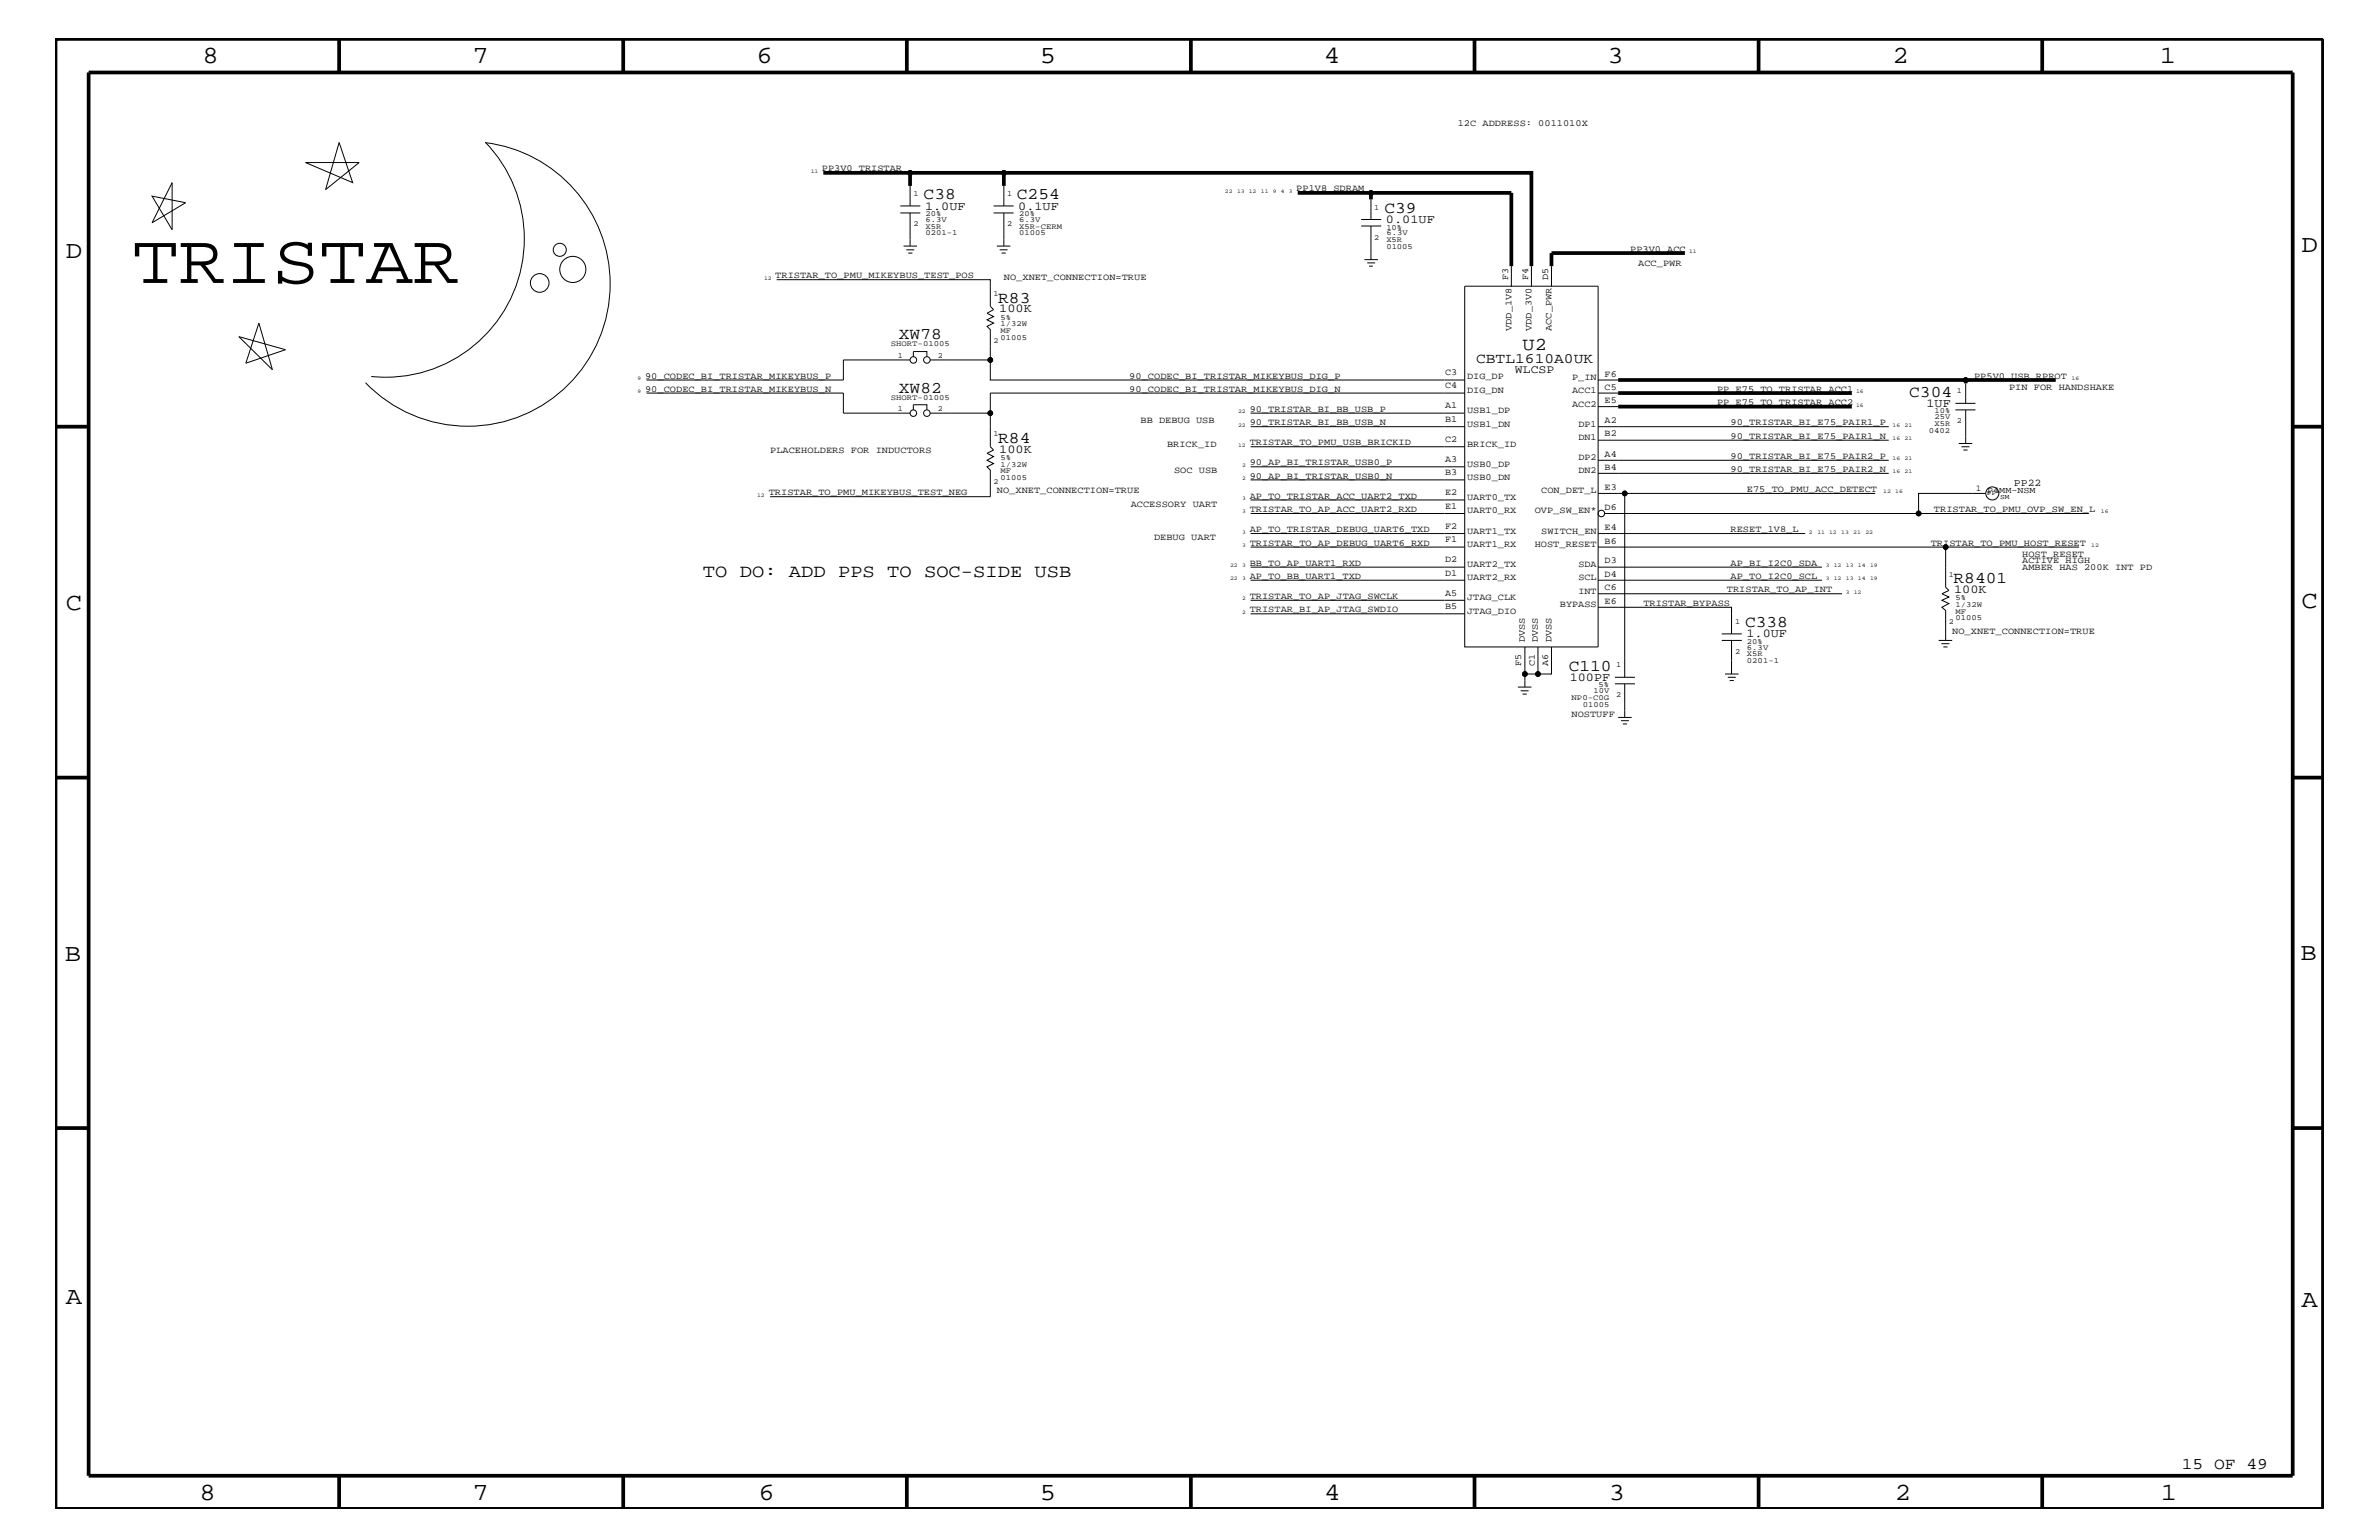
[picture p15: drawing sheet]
<svg xmlns="http://www.w3.org/2000/svg" width="432mm" height="279mm" viewBox="0 0 432 279" stroke-linecap="round" stroke-linejoin="round" font-family="sans-serif">
<defs><g id="words">
<text font-size="12.9" x="24" y="51.3">TRISTAR</text>
<g font-size="4.5">
<text x="36.7" y="11.5">8</text>
<text x="85.8" y="11.5">7</text>
<text x="137.3" y="11.5">6</text>
<text x="188.7" y="11.5">5</text>
<text x="240.3" y="11.5">4</text>
<text x="291.8" y="11.5">3</text>
<text x="343.5" y="11.5">2</text>
<text x="392" y="11.5">1</text>
<text x="11.9" y="46.8">D</text>
<text x="417.7" y="45.7">D</text>
<text x="11.9" y="110.6">C</text>
<text x="417.7" y="110.3">C</text>
<text x="11.8" y="174.3">B</text>
<text x="417.6" y="174.2">B</text>
<text x="11.9" y="236.7">A</text>
<text x="417.7" y="237.1">A</text>
<text x="36.2" y="272.1">8</text>
<text x="85.8" y="272.1">7</text>
<text x="137.7" y="272.1">6</text>
<text x="188.7" y="272.1">5</text>
<text x="240.4" y="272.1">4</text>
<text x="292" y="272.1">3</text>
<text x="343.9" y="272.1">2</text>
<text x="392.2" y="272.1">1</text>
</g>
<g font-size="3.3">
<text x="276.4" y="63.4">U2</text>
<text x="127.6" y="104.7">TO DO: ADD PPS TO SOC-SIDE USB</text>
</g>
<g font-size="3">
<text x="167.6" y="36.2">C38</text>
<text x="184.6" y="36.2">C254</text>
<text x="251.3" y="38.6">C39</text>
<text x="181.2" y="54.9">R83</text>
<text x="163.2" y="61.5">XW78</text>
<text x="163.2" y="71.2">XW82</text>
<text x="346.5" y="72">C304</text>
<text x="181.2" y="80.3">R84</text>
<text x="354.6" y="105.8">R8401</text>
<text x="316.7" y="113.7">C338</text>
<text x="284.7" y="121.7">C110</text>
<text x="396" y="266.5">15 OF 49</text>
</g>
<text font-size="2.6" x="267.9" y="65.9">CBTL1610A0UK</text>
<g font-size="2.2">
<text x="167.9" y="38">1.0UF</text>
<text x="184.8" y="38">0.1UF</text>
<text x="251.5" y="40.4">0.01UF</text>
<text x="181.4" y="56.7">100K</text>
<text x="349.7" y="73.8">1UF</text>
<text x="181.4" y="82.2">100K</text>
<text x="354.7" y="107.6">100K</text>
<text x="317" y="115.6">1.0UF</text>
<text x="284.9" y="123.5">100PF</text>
</g>
<text font-size="2.1" x="275" y="67.7">WLCSP</text>
<text font-size="1.9" x="365.5" y="88.2">PP22</text>
<g font-size="1.7">
<text x="264.6" y="22.9">12C ADDRESS: 0011010X</text>
<text x="149.2" y="31.1">PP3V0_TRISTAR</text>
<text x="235.3" y="34.7">PP1V8_SDRAM</text>
<text x="295.9" y="45.7">PP3V0_ACC</text>
<text x="140.7" y="50.5">TRISTAR_TO_PMU_MIKEYBUS_TEST_POS</text>
<text x="182.2" y="50.7">NO_XNET_CONNECTION=TRUE</text>
<text x="273.7" y="50.7" transform="rotate(-90 273.7 50.7)">F3</text>
<text x="277.4" y="50.7" transform="rotate(-90 277.4 50.7)">F4</text>
<text x="281" y="50.7" transform="rotate(-90 281 50.7)">D5</text>
<text x="297.3" y="48.3">ACC_PWR</text>
<text x="274.3" y="60.1" transform="rotate(-90 274.3 60.1)">VDD_1V8</text>
<text x="278" y="60.1" transform="rotate(-90 278 60.1)">VDD_3V0</text>
<text x="281.6" y="60.1" transform="rotate(-90 281.6 60.1)">ACC_PWR</text>
<text x="117.1" y="71.1">90_CODEC_BI_TRISTAR_MIKEYBUS_N</text>
<text x="117.1" y="68.7">90_CODEC_BI_TRISTAR_MIKEYBUS_P</text>
<text x="205" y="68.7">90_CODEC_BI_TRISTAR_MIKEYBUS_DIG_P</text>
<text x="205" y="71.1">90_CODEC_BI_TRISTAR_MIKEYBUS_DIG_N</text>
<text x="262.3" y="70.5">C4</text>
<text x="262.3" y="68.1">C3</text>
<text x="266.3" y="71.3">DIG_DN</text>
<text x="266.3" y="68.7">DIG_DP</text>
<text x="285.3" y="71.3">ACC1</text>
<text x="285.3" y="68.9">P_IN</text>
<text x="291.3" y="70.7">C5</text>
<text x="291.3" y="68.4">F6</text>
<text x="311.7" y="71.1">PP_E75_TO_TRISTAR_ACC1</text>
<text x="358.3" y="68.7">PP5V0_USB_RPROT</text>
<text x="364.7" y="70.7">PIN FOR HANDSHAKE</text>
<text x="207" y="76.8">BB DEBUG USB</text>
<text x="226.8" y="77.2">90_TRISTAR_BI_BB_USB_N</text>
<text x="226.8" y="74.7">90_TRISTAR_BI_BB_USB_P</text>
<text x="262.3" y="76.6">B1</text>
<text x="262.3" y="74.1">A1</text>
<text x="266.3" y="77.4">USB1_DN</text>
<text x="266.3" y="75">USB1_DP</text>
<text x="285.3" y="73.8">ACC2</text>
<text x="286.5" y="77.4">DP1</text>
<text x="291.3" y="76.8">A2</text>
<text x="291.3" y="73.2">E5</text>
<text x="311.7" y="73.5">PP_E75_TO_TRISTAR_ACC2</text>
<text x="314.1" y="77.2">90_TRISTAR_BI_E75_PAIR1_P</text>
<text x="139.8" y="82.2">PLACEHOLDERS FOR INDUCTORS</text>
<text x="211.8" y="81.1">BRICK_ID</text>
<text x="226.8" y="80.8">TRISTAR_TO_PMU_USB_BRICKID</text>
<text x="262.3" y="80.2">C2</text>
<text x="262.3" y="83.8">A3</text>
<text x="266.3" y="81.1">BRICK_ID</text>
<text x="286.5" y="83.5">DP2</text>
<text x="286.5" y="79.9">DN1</text>
<text x="291.3" y="82.8">A4</text>
<text x="291.3" y="79.2">B2</text>
<text x="314.1" y="79.6">90_TRISTAR_BI_E75_PAIR1_N</text>
<text x="314.1" y="83.3">90_TRISTAR_BI_E75_PAIR2_P</text>
<text x="139.5" y="89.9">TRISTAR_TO_PMU_MIKEYBUS_TEST_NEG</text>
<text x="180.9" y="89.5">NO_XNET_CONNECTION=TRUE</text>
<text x="213.1" y="85.9">SOC USB</text>
<text x="226.8" y="86.9">90_AP_BI_TRISTAR_USB0_N</text>
<text x="226.8" y="84.4">90_AP_BI_TRISTAR_USB0_P</text>
<text x="262.3" y="86.2">B3</text>
<text x="262.3" y="89.9">E2</text>
<text x="266.3" y="87.1">USB0_DN</text>
<text x="266.3" y="84.7">USB0_DP</text>
<text x="279.7" y="89.5">CON_DET_L</text>
<text x="286.5" y="85.9">DN2</text>
<text x="291.3" y="88.9">E3</text>
<text x="291.3" y="85.3">B4</text>
<text x="314.1" y="85.6">90_TRISTAR_BI_E75_PAIR2_N</text>
<text x="317.1" y="89.3">E75_TO_PMU_ACC_DETECT</text>
<text x="205.2" y="92">ACCESSORY UART</text>
<text x="226.8" y="92.9">TRISTAR_TO_AP_ACC_UART2_RXD</text>
<text x="226.8" y="90.5">AP_TO_TRISTAR_ACC_UART2_TXD</text>
<text x="262.3" y="92.3">E1</text>
<text x="262.3" y="96">F2</text>
<text x="266.3" y="93.2">UART0_RX</text>
<text x="266.3" y="90.7">UART0_TX</text>
<text x="278.6" y="93.2">OVP_SW_EN*</text>
<text x="291.3" y="92.6">D6</text>
<text x="351" y="92.9">TRISTAR_TO_PMU_OVP_SW_EN_L</text>
<text x="209.5" y="98">DEBUG UART</text>
<text x="226.8" y="99">TRISTAR_TO_AP_DEBUG_UART6_RXD</text>
<text x="226.8" y="96.5">AP_TO_TRISTAR_DEBUG_UART6_TXD</text>
<text x="262.3" y="98.4">F1</text>
<text x="266.3" y="99.3">UART1_RX</text>
<text x="266.3" y="96.8">UART1_TX</text>
<text x="278.6" y="99.3">HOST_RESET</text>
<text x="279.7" y="96.8">SWITCH_EN</text>
<text x="291.3" y="96.2">E4</text>
<text x="291.3" y="98.7">B6</text>
<text x="314.1" y="96.5">RESET_1V8_L</text>
<text x="350.4" y="99">TRISTAR_TO_PMU_HOST_RESET</text>
<text x="367" y="101">HOST_RESET</text>
<text x="226.8" y="105">AP_TO_BB_UART1_TXD</text>
<text x="226.8" y="102.6">BB_TO_AP_UART1_RXD</text>
<text x="262.3" y="104.4">D1</text>
<text x="262.3" y="102.1">D2</text>
<text x="266.3" y="105.3">UART2_RX</text>
<text x="266.3" y="102.9">UART2_TX</text>
<text x="286.5" y="105.3">SCL</text>
<text x="286.5" y="107.7">INT</text>
<text x="286.5" y="102.9">SDA</text>
<text x="291.3" y="104.7">D4</text>
<text x="291.3" y="107.1">C6</text>
<text x="291.3" y="102.2">D3</text>
<text x="313.4" y="107.5">TRISTAR_TO_AP_INT</text>
<text x="314.1" y="102.6">AP_BI_I2C0_SDA</text>
<text x="314.1" y="105">AP_TO_I2C0_SCL</text>
<text x="367" y="103.5">AMBER HAS 200K INT PD</text>
<text x="367" y="102.2">ACTIVE HIGH</text>
<text x="226.8" y="111.1">TRISTAR_BI_AP_JTAG_SWDIO</text>
<text x="226.8" y="108.7">TRISTAR_TO_AP_JTAG_SWCLK</text>
<text x="262.3" y="110.5">B5</text>
<text x="262.3" y="108.1">A5</text>
<text x="266.3" y="111.4">JTAG_DIO</text>
<text x="266.3" y="108.9">JTAG_CLK</text>
<text x="283.1" y="110.2">BYPASS</text>
<text x="291.3" y="109.5">E6</text>
<text x="298.3" y="109.9">TRISTAR_BYPASS</text>
<text x="276.8" y="116.5" transform="rotate(-90 276.8 116.5)">DVSS</text>
<text x="279.1" y="116.5" transform="rotate(-90 279.1 116.5)">DVSS</text>
<text x="281.6" y="116.5" transform="rotate(-90 281.6 116.5)">DVSS</text>
<text x="354.3" y="115">NO_XNET_CONNECTION=TRUE</text>
<text x="276.1" y="120.8" transform="rotate(-90 276.1 120.8)">F5</text>
<text x="278.6" y="120.8" transform="rotate(-90 278.6 120.8)">C1</text>
<text x="281" y="120.8" transform="rotate(-90 281 120.8)">A6</text>
<text x="285.2" y="130.2">NOSTUFF</text>
</g>
<g font-size="1.6">
<text x="358.6" y="89">1</text>
<text x="360.7" y="89.4">P4MM-NSM</text>
</g>
<g font-size="1.4">
<text x="165.8" y="35.6">1</text>
<text x="182.8" y="35.6">1</text>
<text x="165.8" y="41">2</text>
<text x="168" y="41.5">X5R</text>
<text x="168" y="39.2">20%</text>
<text x="168" y="40.3">6.3V</text>
<text x="182.8" y="41">2</text>
<text x="185" y="39.2">20%</text>
<text x="185" y="41.5">X5R-CERM</text>
<text x="185" y="40.3">6.3V</text>
<text x="249.4" y="38">1</text>
<text x="251.6" y="41.7">10%</text>
<text x="168" y="42.7">0201-1</text>
<text x="185" y="42.7">01005</text>
<text x="249.4" y="43.5">2</text>
<text x="251.6" y="45.2">01005</text>
<text x="251.6" y="42.7">6.3V</text>
<text x="251.6" y="44">X5R</text>
<text x="180.3" y="53.8">1</text>
<text x="181.6" y="58">5%</text>
<text x="181.6" y="59.2">1/32W</text>
<text x="161.7" y="62.9">SHORT-01005</text>
<text x="162.9" y="64.9">1</text>
<text x="170.2" y="64.9">2</text>
<text x="180.3" y="62.3">2</text>
<text x="181.6" y="60.4">MF</text>
<text x="181.6" y="61.7">01005</text>
<text x="355.2" y="71.3">1</text>
<text x="161.7" y="72.6">SHORT-01005</text>
<text x="162.9" y="74.6">1</text>
<text x="170.2" y="74.6">2</text>
<text x="351.1" y="77.3">X5R</text>
<text x="351.1" y="76.1">25V</text>
<text x="351.1" y="75">10%</text>
<text x="355.2" y="76.8">2</text>
<text x="180.3" y="79.2">1</text>
<text x="181.6" y="83.5">5%</text>
<text x="350.1" y="78.5">0402</text>
<text x="180.3" y="87.7">2</text>
<text x="181.6" y="85.9">MF</text>
<text x="181.6" y="87.1">01005</text>
<text x="181.6" y="84.7">1/32W</text>
<text x="353.7" y="104.7">1</text>
<text x="315" y="113.1">1</text>
<text x="353.7" y="113.1">2</text>
<text x="354.9" y="111.4">MF</text>
<text x="354.9" y="108.9">5%</text>
<text x="354.9" y="112.6">01005</text>
<text x="354.9" y="110.2">1/32W</text>
<text x="315" y="118.6">2</text>
<text x="317.1" y="116.8">20%</text>
<text x="317.1" y="119.1">X5R</text>
<text x="317.1" y="117.9">6.3V</text>
<text x="289.2" y="125.8">10V</text>
<text x="290.2" y="124.7">5%</text>
<text x="293.4" y="121">1</text>
<text x="317.1" y="120.3">0201-1</text>
<text x="285.2" y="127">NP0-C0G</text>
<text x="287.3" y="128.2">01005</text>
<text x="293.4" y="126.5">2</text>
</g>
<g font-size="1.3">
<text x="360.6" y="89.9">PP</text>
<text x="363.1" y="90.5">SM</text>
</g>
<g font-size="1">
<text x="147.2" y="31.4">11</text>
<text x="222.3" y="35">22</text>
<text x="224.5" y="35">13 12</text>
<text x="228.9" y="35">11</text>
<text x="231.1" y="35">9</text>
<text x="232.5" y="35">4</text>
<text x="233.9" y="35">3</text>
<text x="306.6" y="45.9">11</text>
<text x="138.7" y="50.7">12</text>
<text x="115.7" y="71.3">9</text>
<text x="115.7" y="68.9">9</text>
<text x="336.9" y="71.3">16</text>
<text x="376" y="68.9">16</text>
<text x="224.7" y="77.4">22</text>
<text x="224.7" y="75">22</text>
<text x="336.9" y="73.8">16</text>
<text x="343.5" y="77.4">16</text>
<text x="345.7" y="77.4">21</text>
<text x="224.7" y="81.1">12</text>
<text x="343.5" y="79.9">16</text>
<text x="343.5" y="83.5">16</text>
<text x="345.7" y="79.9">21</text>
<text x="345.7" y="83.5">21</text>
<text x="225.5" y="87.1">2</text>
<text x="225.5" y="84.7">2</text>
<text x="341.8" y="89.5">12</text>
<text x="343.5" y="85.9">16</text>
<text x="344" y="89.5">16</text>
<text x="345.7" y="85.9">21</text>
<text x="137.4" y="90.1">12</text>
<text x="225.5" y="93.2">3</text>
<text x="225.5" y="90.7">3</text>
<text x="381.3" y="93.2">16</text>
<text x="225.5" y="99.3">3</text>
<text x="225.5" y="96.8">3</text>
<text x="328.3" y="96.8">2</text>
<text x="329.9" y="96.8">11 12</text>
<text x="334.2" y="96.8">13</text>
<text x="336.4" y="96.8">21</text>
<text x="338.6" y="96.8">22</text>
<text x="379.6" y="99.3">12</text>
<text x="223.3" y="105.3">22</text>
<text x="223.3" y="102.9">22</text>
<text x="225.5" y="105.3">3</text>
<text x="225.5" y="102.9">3</text>
<text x="331.4" y="105.3">3</text>
<text x="331.4" y="102.9">3</text>
<text x="332.8" y="105.3">12</text>
<text x="332.8" y="102.9">12</text>
<text x="335" y="107.7">3</text>
<text x="335" y="105.3">13</text>
<text x="335" y="102.9">13</text>
<text x="336.5" y="107.7">12</text>
<text x="337.2" y="105.3">14</text>
<text x="337.2" y="102.9">14</text>
<text x="339.4" y="105.3">19</text>
<text x="339.4" y="102.9">19</text>
<text x="225.5" y="111.4">2</text>
<text x="225.5" y="108.9">2</text>
</g>
</g></defs>
<g fill="none" stroke="#000" stroke-width=".18">
<path d="M27.6 35.6l6.1 1.2-6.1 3.6 3.6-7.3v8.6zM55.5 29.5h9.7l-6.1 4.9 2.5-8.5 2.4 7.2zM88.1 25.9a25.8 25.8 0 0 1 19.9 37.1 25.8 25.8 0 0 1-41.7 6.4M88.1 25.8a25.1 25.1 0 0 1 4.5 28.5 25.1 25.1 0 0 1-25.2 14M163.4 38.6h3.6M163.4 37.4h3.6M165.2 33.7v3.7M165.2 38.6v6M180.3 38.6h3.7M180.3 37.4h3.7M182.2 33.7v3.7M182.2 38.6v6"/>
<path d="M247.1 39.8h3.6M248.8 36.2v3.6M141 50.7h38.7v4.9l.6 .6-1.1 .6 1.1 .6-1.1 .6 1.1 .6-1.1 .6 .5 .6v9.1h86.2M164 44.6h2.5M164.5 45.3h1.4M164.8 45.9h.8M180.9 44.6h2.5M181.4 45.3h1.5M181.8 45.9h.7M247.1 41h3.6M247.7 47.1h2.4M248.2 47.7h1.4"/>
<path d="M248.5 48.3h.7M248.8 41v6.1M265.9 51.9h24.2v65.5h-24.2zM274.3 48.3v3.6M278 48.3v3.6M281.6 48.3v3.6M43.3 61.1l8.5 2.3-7.2 2.5 2.4-7.3 2.4 8.5zM117.3 71.3h35.8v3.7h12.1M165.2 65.3h-12.1v3.6h-35.8M165.8 64.7v-.9h2.4v.9M165.8 74.4v-1h2.4v1M168.8 75h10.9"/>
<path d="M168.8 65.3h10.9M227 77.4h38.9M227 75h38.8M265.9 71.3h-86.2v9.8l.6 .5-1.1 .6 1.1 .6-1.1 .7 1.1 .6-1.1 .6 .5 .6v4.8h-39.9M290.1 79.9h52.7M290.1 77.4h52.7M290.1 73.8h3.6M290.1 71.3h3.6M290.1 68.9h3.6M354.9 74.4h3.7M354.9 73.2h3.7M356.8 69.5v3.7"/>
<path d="M356.8 74.4v6.1M227 96.8h38.9M227 99.3h38.9M227 93.2h38.9M227 87.1h38.9M227 90.7h38.9M227 81.1h38.9M227 84.7h38.9M290.1 89.5h50.3M290.1 96.8h37.6M290.1 99.3h63M290.1 85.9h52.7"/>
<path d="M290.1 83.5h52.7M291.3 93.2h56.9M294.9 89.5v33.4M355.5 80.5h2.5M356 81.1h1.5M356.4 81.6h.7M360.3 89.5h-12.1v3.7h30.9M377.4 99.3h-24.3v7.2l.6 .6-1.2 .6 1.2 .6-1.2 .6 1.2 .6-1.2 .7 .6 .6v5.4M227 105.3h38.9M227 102.9h38.9M227 111.4h38.9M227 108.9h38.9"/>
<path d="M276.8 117.4v7.3M279.1 117.4v4.9h2.5v-4.9M290.1 110.2h24.2v4.8M290.1 105.3h40.6M290.1 107.7h44.2M290.1 102.9h40.6M312.5 116.2h3.6M312.5 115h3.6M314.3 116.2v6.1M351.9 116.2h2.4M352.4 116.8h1.4M352.7 117.4h.8"/>
<path d="M275.5 124.7h2.5M276 125.3h1.5M276.4 125.9h.7M276.8 122.3h2.3M293.1 124.1h3.7M293.1 122.9h3.7M293.7 130.2h2.5M294.2 130.8h1.5M294.6 131.3h.7M294.9 124.1v6.1M313.1 122.3h2.5M313.6 122.9h1.4"/>
<path d="M313.9 123.5h.8"/>
<circle cx="165.2" cy="31.4" r=".42"/>
<circle cx="182.2" cy="31.4" r=".42"/>
<circle cx="248.8" cy="35" r=".42"/>
<circle cx="98" cy="51.3" r="1.69"/>
<circle cx="101.6" cy="45.3" r="1.19"/>
<circle cx="104" cy="48.9" r="2.37"/>
<circle cx="165.8" cy="65.3" r=".59"/>
<circle cx="165.8" cy="75" r=".59"/>
<circle cx="168.2" cy="65.3" r=".59"/>
<circle cx="168.2" cy="75" r=".59"/>
<circle cx="179.7" cy="75" r=".42"/>
<circle cx="179.7" cy="65.3" r=".42"/>
<circle cx="356.8" cy="68.9" r=".42"/>
<circle cx="290.7" cy="93.2" r=".59"/>
<circle cx="294.9" cy="89.5" r=".42"/>
<circle cx="348.2" cy="93.2" r=".42"/>
<circle cx="353.1" cy="99.3" r=".42"/>
<circle cx="361.6" cy="89.5" r="1.19"/>
<circle cx="276.8" cy="122.3" r=".42"/>
<circle cx="279.1" cy="122.3" r=".42"/>
</g>
<g fill="none" stroke="#000" stroke-width=".68" stroke-linecap="butt">
<path d="M10.1 7.1h411.5v266.7h-411.5zM16.1 13.2h400v254.5h-400zM61.6 7.1v6.1M113.1 7.1v6.1M164.6 7.1v6.1M216.2 7.1v6.1M267.6 7.1v6.1M319.2 7.1v6.1M370.7 7.1v6.1M149.4 31.4h15.8v2.3M165.2 31.4h17v2.3M182.2 31.4h95.8v16.9"/>
<path d="M235.5 35h13.3v1.2M248.8 35h25.5v13.3M305.8 45.9h-24.2v2.4M10.1 77.4h6M293.7 73.8h42.4M293.7 71.3h42.4M293.7 68.9h79.4M356.8 68.9v.6M416.1 77.4h5.5M10.1 141.1h6M416.1 141.1h5.5M10.1 204.7h6"/>
<path d="M416.1 204.7h5.5M61.6 267.7v6.1M113.1 267.7v6.1M164.6 267.7v6.1M216.2 268v5.8M267.6 267.7v6.1M319.2 267.7v6.1M370.7 267.7v6.1"/>
</g>
<g fill="#000">
<circle cx="165.2" cy="31.4" r=".42"/>
<circle cx="182.2" cy="31.4" r=".42"/>
<circle cx="248.8" cy="35" r=".42"/>
<circle cx="179.7" cy="75" r=".42"/>
<circle cx="179.7" cy="65.3" r=".42"/>
<circle cx="356.8" cy="68.9" r=".42"/>
<circle cx="294.9" cy="89.5" r=".42"/>
<circle cx="348.2" cy="93.2" r=".42"/>
<circle cx="353.1" cy="99.3" r=".42"/>
<circle cx="276.8" cy="122.3" r=".42"/>
<circle cx="279.1" cy="122.3" r=".42"/>
</g>
<use href="#words"/>
</svg>
